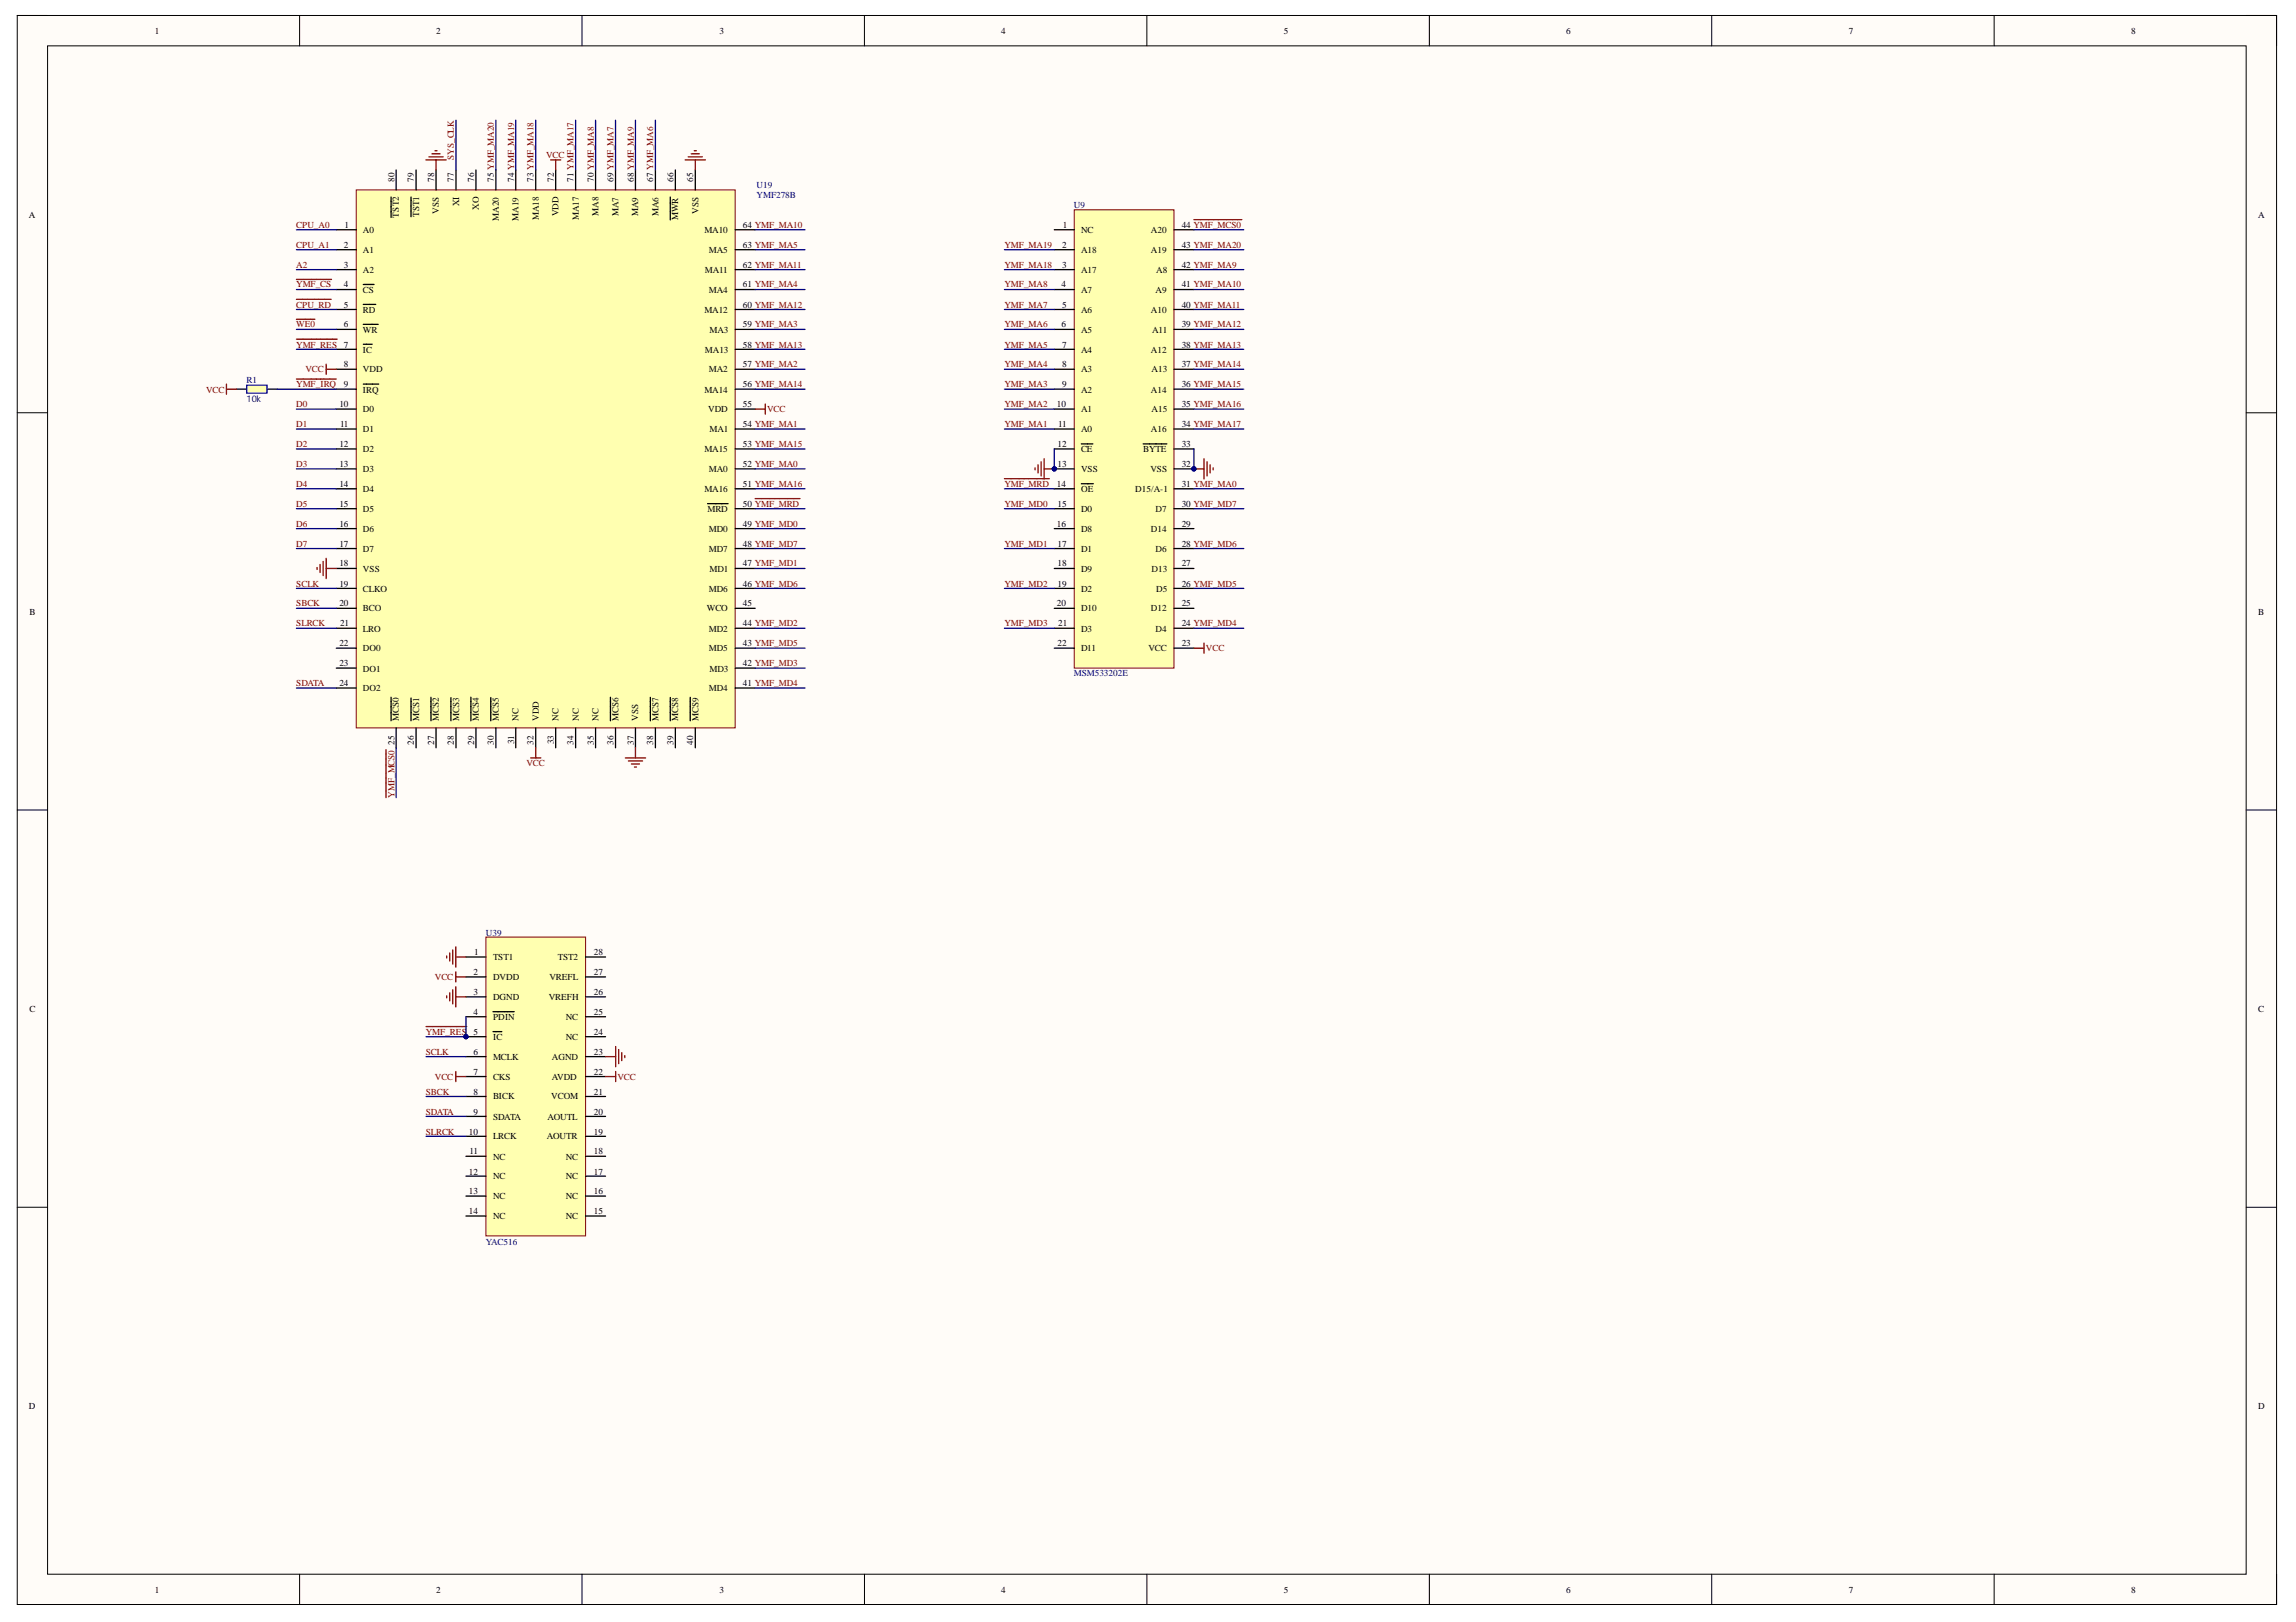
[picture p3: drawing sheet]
<svg xmlns="http://www.w3.org/2000/svg" width="297mm" height="210mm" viewBox="0 0 297 210" stroke-linecap="round" stroke-linejoin="round" font-family="sans-serif">
<defs><g id="words">
<g font-size="1.2">
<text x="20.1" y="4.4">1</text>
<text x="56.4" y="4.4">2</text>
<text x="93.1" y="4.4">3</text>
<text x="129.5" y="4.4">4</text>
<text x="166.1" y="4.4">5</text>
<text x="202.6" y="4.4">6</text>
<text x="239.2" y="4.4">7</text>
<text x="275.7" y="4.4">8</text>
<text x="51" y="23.5" transform="rotate(-90 51 23.5)">80</text>
<text x="53.6" y="23.5" transform="rotate(-90 53.6 23.5)">79</text>
<text x="56.2" y="23.5" transform="rotate(-90 56.2 23.5)">78</text>
<text x="58.7" y="23.5" transform="rotate(-90 58.7 23.5)">77</text>
<text x="61.3" y="23.5" transform="rotate(-90 61.3 23.5)">76</text>
<text x="63.9" y="23.5" transform="rotate(-90 63.9 23.5)">75 YMF_MA20</text>
<text x="66.5" y="23.5" transform="rotate(-90 66.5 23.5)">74 YMF_MA19</text>
<text x="69" y="23.5" transform="rotate(-90 69 23.5)">73 YMF_MA18</text>
<text x="71.7" y="23.5" transform="rotate(-90 71.7 23.5)">72</text>
<text x="74.2" y="23.5" transform="rotate(-90 74.2 23.5)">71 YMF_MA17</text>
<text x="76.8" y="23.5" transform="rotate(-90 76.8 23.5)">70 YMF_MA8</text>
<text x="79.4" y="23.5" transform="rotate(-90 79.4 23.5)">69 YMF_MA7</text>
<text x="82" y="23.5" transform="rotate(-90 82 23.5)">68 YMF_MA9</text>
<text x="84.5" y="23.5" transform="rotate(-90 84.5 23.5)">67 YMF_MA6</text>
<text x="87.1" y="23.5" transform="rotate(-90 87.1 23.5)">66</text>
<text x="89.7" y="23.5" transform="rotate(-90 89.7 23.5)">65</text>
<text x="3.7" y="28.1">A</text>
<text x="44.6" y="29.5">1</text>
<text x="51.6" y="28.1" transform="rotate(-90 51.6 28.1)">TST2</text>
<text x="54.2" y="28.1" transform="rotate(-90 54.2 28.1)">TST1</text>
<text x="56.8" y="27.6" transform="rotate(-90 56.8 27.6)">VSS</text>
<text x="59.4" y="26.7" transform="rotate(-90 59.4 26.7)">XI</text>
<text x="61.9" y="27.1" transform="rotate(-90 61.9 27.1)">XO</text>
<text x="64.6" y="28.6" transform="rotate(-90 64.6 28.6)">MA20</text>
<text x="67.1" y="28.6" transform="rotate(-90 67.1 28.6)">MA19</text>
<text x="69.7" y="28.5" transform="rotate(-90 69.7 28.5)">MA18</text>
<text x="72.3" y="28" transform="rotate(-90 72.3 28)">VDD</text>
<text x="74.9" y="28.5" transform="rotate(-90 74.9 28.5)">MA17</text>
<text x="77.4" y="27.9" transform="rotate(-90 77.4 27.9)">MA8</text>
<text x="80" y="28" transform="rotate(-90 80 28)">MA7</text>
<text x="82.6" y="28" transform="rotate(-90 82.6 28)">MA9</text>
<text x="85.2" y="28" transform="rotate(-90 85.2 28)">MA6</text>
<text x="87.7" y="28.5" transform="rotate(-90 87.7 28.5)">MWR</text>
<text x="90.4" y="27.6" transform="rotate(-90 90.4 27.6)">VSS</text>
<text x="96.1" y="29.5">64 YMF_MA10</text>
<text x="137.5" y="29.5">1</text>
<text x="152.9" y="29.5">44 YMF_MCS0</text>
<text x="292.1" y="28.1">A</text>
<text x="44.5" y="32">2</text>
<text x="44.5" y="34.7">3</text>
<text x="47" y="30.2">A0</text>
<text x="47" y="32.7">A1</text>
<text x="47" y="35.3">A2</text>
<text x="91.1" y="30.2">MA10</text>
<text x="91.2" y="35.3">MA11</text>
<text x="91.7" y="32.7">MA5</text>
<text x="96.1" y="34.7">62 YMF_MA11</text>
<text x="96.1" y="32">63 YMF_MA5</text>
<text x="137.4" y="32">2</text>
<text x="137.4" y="34.7">3</text>
<text x="139.9" y="30.2">NC</text>
<text x="139.9" y="32.7">A18</text>
<text x="139.9" y="35.3">A17</text>
<text x="148.9" y="32.7">A19</text>
<text x="148.9" y="30.2">A20</text>
<text x="149.6" y="35.3">A8</text>
<text x="152.9" y="34.7">42 YMF_MA9</text>
<text x="152.9" y="32">43 YMF_MA20</text>
<text x="44.5" y="37.2">4</text>
<text x="44.5" y="39.8">5</text>
<text x="47" y="37.9">CS</text>
<text x="47" y="40.5">RD</text>
<text x="91.1" y="40.5">MA12</text>
<text x="91.7" y="37.9">MA4</text>
<text x="96.1" y="39.8">60 YMF_MA12</text>
<text x="96.1" y="37.2">61 YMF_MA4</text>
<text x="137.3" y="37.2">4</text>
<text x="137.4" y="39.8">5</text>
<text x="139.9" y="37.9">A7</text>
<text x="139.9" y="40.5">A6</text>
<text x="148.9" y="40.5">A10</text>
<text x="149.5" y="37.9">A9</text>
<text x="152.9" y="39.8">40 YMF_MA11</text>
<text x="152.9" y="37.2">41 YMF_MA10</text>
<text x="44.5" y="42.4">6</text>
<text x="44.5" y="45">7</text>
<text x="44.5" y="47.5">8</text>
<text x="47" y="43">WR</text>
<text x="47" y="45.7">IC</text>
<text x="91.2" y="45.7">MA13</text>
<text x="91.8" y="43">MA3</text>
<text x="96.1" y="47.5">57 YMF_MA2</text>
<text x="96.1" y="45">58 YMF_MA13</text>
<text x="96.1" y="42.4">59 YMF_MA3</text>
<text x="137.3" y="42.4">6</text>
<text x="137.4" y="45">7</text>
<text x="137.4" y="47.5">8</text>
<text x="139.9" y="43">A5</text>
<text x="139.9" y="45.7">A4</text>
<text x="148.9" y="45.7">A12</text>
<text x="149.1" y="43">A11</text>
<text x="152.9" y="47.5">37 YMF_MA14</text>
<text x="152.9" y="45">38 YMF_MA13</text>
<text x="152.9" y="42.4">39 YMF_MA12</text>
<text x="43.9" y="52.7">10</text>
<text x="44.5" y="50.1">9</text>
<text x="47" y="48.2">VDD</text>
<text x="47" y="50.8">IRQ</text>
<text x="47" y="53.3">D0</text>
<text x="91.1" y="50.8">MA14</text>
<text x="91.6" y="53.3">VDD</text>
<text x="91.7" y="48.2">MA2</text>
<text x="96.1" y="52.7">55</text>
<text x="96.1" y="50.1">56 YMF_MA14</text>
<text x="136.7" y="52.7">10</text>
<text x="137.4" y="50.1">9</text>
<text x="139.9" y="48.2">A3</text>
<text x="139.9" y="50.8">A2</text>
<text x="139.9" y="53.3">A1</text>
<text x="148.9" y="50.8">A14</text>
<text x="149" y="53.3">A15</text>
<text x="149" y="48.2">A13</text>
<text x="152.9" y="52.7">35 YMF_MA16</text>
<text x="152.9" y="50.1">36 YMF_MA15</text>
<text x="43.9" y="57.8">12</text>
<text x="44" y="55.3">11</text>
<text x="47" y="56">D1</text>
<text x="47" y="58.5">D2</text>
<text x="91.1" y="58.5">MA15</text>
<text x="91.8" y="56">MA1</text>
<text x="96.1" y="57.8">53 YMF_MA15</text>
<text x="96.1" y="55.3">54 YMF_MA1</text>
<text x="136.8" y="57.8">12</text>
<text x="136.9" y="55.3">11</text>
<text x="139.9" y="56">A0</text>
<text x="139.9" y="58.5">CE</text>
<text x="147.9" y="58.5">BYTE</text>
<text x="148.9" y="56">A16</text>
<text x="152.9" y="57.8">33</text>
<text x="152.9" y="55.3">34 YMF_MA17</text>
<text x="43.9" y="60.4">13</text>
<text x="43.9" y="63">14</text>
<text x="43.9" y="65.6">15</text>
<text x="47" y="61.1">D3</text>
<text x="47" y="63.7">D4</text>
<text x="91.1" y="63.7">MA16</text>
<text x="91.7" y="61.1">MA0</text>
<text x="96.1" y="65.6">50 YMF_MRD</text>
<text x="96.1" y="63">51 YMF_MA16</text>
<text x="96.1" y="60.4">52 YMF_MA0</text>
<text x="136.7" y="63">14</text>
<text x="136.8" y="60.4">13</text>
<text x="136.8" y="65.6">15</text>
<text x="139.9" y="61.1">VSS</text>
<text x="139.9" y="63.7">OE</text>
<text x="146.9" y="63.7">D15/A-1</text>
<text x="148.8" y="61.1">VSS</text>
<text x="152.9" y="65.6">30 YMF_MD7</text>
<text x="152.9" y="63">31 YMF_MA0</text>
<text x="152.9" y="60.4">32</text>
<text x="43.9" y="68.1">16</text>
<text x="43.9" y="70.8">17</text>
<text x="47" y="66.3">D5</text>
<text x="47" y="68.8">D6</text>
<text x="47" y="71.4">D7</text>
<text x="91.5" y="66.3">MRD</text>
<text x="91.7" y="71.4">MD7</text>
<text x="91.7" y="68.8">MD0</text>
<text x="96.1" y="70.8">48 YMF_MD7</text>
<text x="96.1" y="68.1">49 YMF_MD0</text>
<text x="136.7" y="68.1">16</text>
<text x="136.8" y="70.8">17</text>
<text x="139.9" y="66.3">D0</text>
<text x="139.9" y="68.8">D8</text>
<text x="139.9" y="71.4">D1</text>
<text x="148.9" y="68.8">D14</text>
<text x="149.5" y="71.4">D6</text>
<text x="149.5" y="66.3">D7</text>
<text x="152.9" y="70.8">28 YMF_MD6</text>
<text x="152.9" y="68.1">29</text>
<text x="43.9" y="73.3">18</text>
<text x="43.9" y="75.9">19</text>
<text x="47" y="74">VSS</text>
<text x="47" y="76.6">CLKO</text>
<text x="91.7" y="76.6">MD6</text>
<text x="91.8" y="74">MD1</text>
<text x="96.1" y="75.9">46 YMF_MD6</text>
<text x="96.1" y="73.3">47 YMF_MD1</text>
<text x="136.8" y="73.3">18</text>
<text x="136.8" y="75.9">19</text>
<text x="139.9" y="74">D9</text>
<text x="139.9" y="76.6">D2</text>
<text x="149" y="74">D13</text>
<text x="149.6" y="76.6">D5</text>
<text x="152.9" y="75.9">26 YMF_MD5</text>
<text x="152.9" y="73.3">27</text>
<text x="3.8" y="79.6">B</text>
<text x="43.9" y="78.5">20</text>
<text x="43.9" y="83.6">22</text>
<text x="44" y="81.1">21</text>
<text x="47" y="79.1">BCO</text>
<text x="47" y="81.8">LRO</text>
<text x="91.5" y="79.1">WCO</text>
<text x="91.7" y="81.8">MD2</text>
<text x="96.1" y="83.6">43 YMF_MD5</text>
<text x="96.1" y="81.1">44 YMF_MD2</text>
<text x="96.1" y="78.5">45</text>
<text x="136.7" y="78.5">20</text>
<text x="136.8" y="83.6">22</text>
<text x="136.9" y="81.1">21</text>
<text x="139.9" y="79.1">D10</text>
<text x="139.9" y="81.8">D3</text>
<text x="148.9" y="79.1">D12</text>
<text x="149.5" y="81.8">D4</text>
<text x="152.9" y="83.6">23</text>
<text x="152.9" y="81.1">24 YMF_MD4</text>
<text x="152.9" y="78.5">25</text>
<text x="292.1" y="79.6">B</text>
<text x="43.9" y="86.2">23</text>
<text x="43.9" y="88.8">24</text>
<text x="47" y="84.3">DO0</text>
<text x="47" y="86.9">DO1</text>
<text x="47" y="89.4">DO2</text>
<text x="91.7" y="89.4">MD4</text>
<text x="91.7" y="84.3">MD5</text>
<text x="91.8" y="86.9">MD3</text>
<text x="96.1" y="88.8">41 YMF_MD4</text>
<text x="96.1" y="86.2">42 YMF_MD3</text>
<text x="139.9" y="84.3">D11</text>
<text x="148.6" y="84.3">VCC</text>
<text x="51.6" y="93.2" transform="rotate(-90 51.6 93.2)">MCS0</text>
<text x="54.2" y="93.2" transform="rotate(-90 54.2 93.2)">MCS1</text>
<text x="56.8" y="93.2" transform="rotate(-90 56.8 93.2)">MCS2</text>
<text x="59.4" y="93.2" transform="rotate(-90 59.4 93.2)">MCS3</text>
<text x="61.9" y="93.2" transform="rotate(-90 61.9 93.2)">MCS4</text>
<text x="64.6" y="93.2" transform="rotate(-90 64.6 93.2)">MCS5</text>
<text x="67.1" y="93.2" transform="rotate(-90 67.1 93.2)">NC</text>
<text x="69.7" y="93.2" transform="rotate(-90 69.7 93.2)">VDD</text>
<text x="72.3" y="93.2" transform="rotate(-90 72.3 93.2)">NC</text>
<text x="74.9" y="93.2" transform="rotate(-90 74.9 93.2)">NC</text>
<text x="77.4" y="93.2" transform="rotate(-90 77.4 93.2)">NC</text>
<text x="80" y="93.2" transform="rotate(-90 80 93.2)">MCS6</text>
<text x="82.6" y="93.2" transform="rotate(-90 82.6 93.2)">VSS</text>
<text x="85.2" y="93.2" transform="rotate(-90 85.2 93.2)">MCS7</text>
<text x="87.7" y="93.2" transform="rotate(-90 87.7 93.2)">MCS8</text>
<text x="90.4" y="93.2" transform="rotate(-90 90.4 93.2)">MCS9</text>
<text x="51" y="96.4" transform="rotate(-90 51 96.4)">25</text>
<text x="53.6" y="96.4" transform="rotate(-90 53.6 96.4)">26</text>
<text x="56.2" y="96.4" transform="rotate(-90 56.2 96.4)">27</text>
<text x="58.7" y="96.4" transform="rotate(-90 58.7 96.4)">28</text>
<text x="61.3" y="96.4" transform="rotate(-90 61.3 96.4)">29</text>
<text x="63.9" y="96.4" transform="rotate(-90 63.9 96.4)">30</text>
<text x="66.5" y="96.3" transform="rotate(-90 66.5 96.3)">31</text>
<text x="69" y="96.4" transform="rotate(-90 69 96.4)">32</text>
<text x="71.7" y="96.3" transform="rotate(-90 71.7 96.3)">33</text>
<text x="74.2" y="96.4" transform="rotate(-90 74.2 96.4)">34</text>
<text x="76.8" y="96.4" transform="rotate(-90 76.8 96.4)">35</text>
<text x="79.4" y="96.4" transform="rotate(-90 79.4 96.4)">36</text>
<text x="82" y="96.4" transform="rotate(-90 82 96.4)">37</text>
<text x="84.5" y="96.4" transform="rotate(-90 84.5 96.4)">38</text>
<text x="87.1" y="96.4" transform="rotate(-90 87.1 96.4)">39</text>
<text x="89.7" y="96.4" transform="rotate(-90 89.7 96.4)">40</text>
<text x="61.3" y="123.6">1</text>
<text x="63.8" y="124.3">TST1</text>
<text x="72.2" y="124.3">TST2</text>
<text x="76.8" y="123.6">28</text>
<text x="3.8" y="131">C</text>
<text x="61.3" y="126.2">2</text>
<text x="61.3" y="128.8">3</text>
<text x="61.3" y="131.4">4</text>
<text x="63.8" y="126.8">DVDD</text>
<text x="63.8" y="129.4">DGND</text>
<text x="63.8" y="132">PDIN</text>
<text x="71" y="129.4">VREFH</text>
<text x="71.1" y="126.8">VREFL</text>
<text x="73.2" y="132">NC</text>
<text x="76.8" y="131.4">25</text>
<text x="76.8" y="128.8">26</text>
<text x="76.8" y="126.2">27</text>
<text x="292.1" y="131">C</text>
<text x="61.3" y="133.9">5</text>
<text x="61.3" y="136.5">6</text>
<text x="63.8" y="134.6">IC</text>
<text x="63.8" y="137.1">MCLK</text>
<text x="71.4" y="137.1">AGND</text>
<text x="73.2" y="134.6">NC</text>
<text x="76.8" y="136.5">23</text>
<text x="76.8" y="133.9">24</text>
<text x="61.3" y="139.1">7</text>
<text x="61.3" y="141.7">8</text>
<text x="63.8" y="139.7">CKS</text>
<text x="63.8" y="142.3">BICK</text>
<text x="71.3" y="142.3">VCOM</text>
<text x="71.4" y="139.7">AVDD</text>
<text x="76.8" y="141.7">21</text>
<text x="76.8" y="139.1">22</text>
<text x="60.7" y="146.9">10</text>
<text x="60.7" y="149.4">11</text>
<text x="61.3" y="144.2">9</text>
<text x="63.8" y="144.9">SDATA</text>
<text x="63.8" y="147.4">LRCK</text>
<text x="70.7" y="147.4">AOUTR</text>
<text x="70.8" y="144.9">AOUTL</text>
<text x="76.8" y="149.4">18</text>
<text x="76.8" y="146.9">19</text>
<text x="76.8" y="144.2">20</text>
<text x="60.7" y="152">12</text>
<text x="60.7" y="154.5">13</text>
<text x="63.8" y="150.1">NC</text>
<text x="63.8" y="152.6">NC</text>
<text x="63.8" y="155.2">NC</text>
<text x="73.2" y="155.2">NC</text>
<text x="73.2" y="152.6">NC</text>
<text x="73.2" y="150.1">NC</text>
<text x="76.8" y="154.5">16</text>
<text x="76.8" y="152">17</text>
<text x="60.7" y="157.2">14</text>
<text x="63.8" y="157.8">NC</text>
<text x="73.2" y="157.8">NC</text>
<text x="76.8" y="157.2">15</text>
<text x="3.7" y="182.4">D</text>
<text x="292.1" y="182.4">D</text>
<text x="20.1" y="206.1">1</text>
<text x="56.4" y="206.1">2</text>
<text x="93.1" y="206.1">3</text>
<text x="129.5" y="206.1">4</text>
<text x="166.1" y="206.1">5</text>
<text x="202.6" y="206.1">6</text>
<text x="239.2" y="206.1">7</text>
<text x="275.7" y="206.1">8</text>
</g>
<g font-size="1.2" fill="#800000">
<text x="58.7" y="20.7" transform="rotate(-90 58.7 20.7)">SYS_CLK</text>
<text x="70.6" y="20.5">VCC</text>
<text x="38.3" y="29.5">CPU_A0</text>
<text x="38.3" y="34.7">A2</text>
<text x="38.3" y="32">CPU_A1</text>
<text x="130" y="34.7">YMF_MA18</text>
<text x="130" y="32">YMF_MA19</text>
<text x="38.3" y="37.2">YMF_CS</text>
<text x="38.3" y="39.8">CPU_RD</text>
<text x="130" y="39.8">YMF_MA7</text>
<text x="130" y="37.2">YMF_MA8</text>
<text x="38.3" y="42.4">WE0</text>
<text x="38.3" y="45">YMF_RES</text>
<text x="130" y="47.5">YMF_MA4</text>
<text x="130" y="45">YMF_MA5</text>
<text x="130" y="42.4">YMF_MA6</text>
<text x="26.7" y="50.8">VCC</text>
<text x="38.3" y="52.7">D0</text>
<text x="38.3" y="50.1">YMF_IRQ</text>
<text x="39.5" y="48.2">VCC</text>
<text x="99.2" y="53.3">VCC</text>
<text x="130" y="52.7">YMF_MA2</text>
<text x="130" y="50.1">YMF_MA3</text>
<text x="38.3" y="55.3">D1</text>
<text x="38.3" y="57.8">D2</text>
<text x="130" y="55.3">YMF_MA1</text>
<text x="38.3" y="60.4">D3</text>
<text x="38.3" y="63">D4</text>
<text x="38.3" y="65.6">D5</text>
<text x="130" y="65.6">YMF_MD0</text>
<text x="130" y="63">YMF_MRD</text>
<text x="38.3" y="68.1">D6</text>
<text x="38.3" y="70.8">D7</text>
<text x="130" y="70.8">YMF_MD1</text>
<text x="38.3" y="75.9">SCLK</text>
<text x="130" y="75.9">YMF_MD2</text>
<text x="38.3" y="78.5">SBCK</text>
<text x="38.3" y="81.1">SLRCK</text>
<text x="130" y="81.1">YMF_MD3</text>
<text x="38.3" y="88.8">SDATA</text>
<text x="156" y="84.3">VCC</text>
<text x="68.1" y="99.2">VCC</text>
<text x="51" y="103.2" transform="rotate(-90 51 103.2)">YMF_MCS0</text>
<text x="56.3" y="126.8">VCC</text>
<text x="55.1" y="133.9">YMF_RES</text>
<text x="55.1" y="136.5">SCLK</text>
<text x="55.1" y="141.7">SBCK</text>
<text x="56.3" y="139.7">VCC</text>
<text x="79.9" y="139.7">VCC</text>
<text x="55.1" y="146.9">SLRCK</text>
<text x="55.1" y="144.2">SDATA</text>
</g>
<g font-size="1.2" fill="#000080">
<text x="97.9" y="24.3">U19</text>
<text x="97.9" y="25.6">YMF278B</text>
<text x="138.9" y="26.9">U9</text>
<text x="31.9" y="52">10k</text>
<text x="31.9" y="49.6">R1</text>
<text x="138.9" y="87.5">MSM533202E</text>
<text x="62.9" y="121.1">U39</text>
<text x="62.9" y="161.1">YAC516</text>
</g>
</g></defs>
<path d="M2.2 2h292.3v205.6h-292.3z" fill-rule="evenodd" fill="#fffcf8"/>
<path d="M2.2 2h292.3v205.6h-292.3z" fill="none" stroke="#000" stroke-width=".13"/>
<path d="M6.2 5.9h284.4v197.8h-284.4z" fill-rule="evenodd" fill="#fffcf8"/>
<g fill="none" stroke="#000" stroke-width=".13">
<path d="M2.2 2h4M6.2 5.9h284.4v197.8h-284.4zM38.8 2v3.9M75.3 2v3.9M111.8 2v3.9M148.4 2v3.9M184.9 2v3.9M221.4 2v3.9M258 2v3.9M290.6 2h3.9v3.9M2.2 53.4h4M290.6 53.4h3.9"/>
<path d="M2.2 104.8h4M290.6 104.8h3.9M2.2 156.2h4M290.6 156.2h3.9M38.8 203.7v3.9M75.3 203.7v3.9M111.8 203.7v3.9M148.4 203.7v3.9M184.9 203.7v3.9M221.4 203.7v3.9M258 203.7v3.9M294.5 203.7v3.9"/>
</g>
<path d="M46.1 24.6h49v69.6h-49z" fill-rule="evenodd" fill="#ffffb0"/>
<path d="M46.1 24.6h49v69.6h-49z" fill="none" stroke="#800000" stroke-width=".13"/>
<g fill="none" stroke="#000" stroke-width=".17">
<path d="M43.5 29.7h2.6M43.5 32.3h2.6M43.5 34.9h2.6M43.5 37.5h2.6M47 36.8h1.4M47 39.4h1.6M50.6 25.5v2.6M51.3 22v2.6M53.2 25.5v2.5M53.8 22v2.6M56.4 22v2.6M59 22v2.6"/>
<path d="M61.6 22v2.6M64.2 22v2.6M66.7 22v2.6M69.3 22v2.6M71.9 22v2.6M74.5 22v2.6M77.1 22v2.6M79.6 22v2.6M82.2 22v2.6M84.8 22v2.6M86.7 25.5v3M87.4 22v2.6"/>
<path d="M90 22v2.6M95.1 29.7h2.6M95.1 32.3h2.6M95.1 34.9h2.6M95.1 37.5h2.6M43.5 40h2.6M43.5 42.6h2.6M43.5 45.2h2.6M43.5 47.8h2.6M43.5 50.4h2.6M43.5 52.9h2.6M43.5 55.5h2.6"/>
<path d="M43.5 58.1h2.6M47 42h1.9M47 44.6h1.1M47 49.7h2M95.1 40h2.6M95.1 42.6h2.6M95.1 45.2h2.6M95.1 47.8h2.6M95.1 50.4h2.6M95.1 52.9h2.6M95.1 55.5h2.6M95.1 58.1h2.6"/>
<path d="M43.5 60.7h2.6M43.5 63.3h2.6M43.5 65.8h2.6M43.5 68.4h2.6M43.5 71h2.6M43.5 73.6h2.6M43.5 76.1h2.6M43.5 78.7h2.6M91.5 65.2h2.7M95.1 60.7h2.6M95.1 63.3h2.6M95.1 65.8h2.6"/>
<path d="M95.1 68.4h2.6M95.1 71h2.6M95.1 73.6h2.6M95.1 76.1h2.6M95.1 78.7h2.6M43.5 81.3h2.6M43.5 83.9h2.6M43.5 86.5h2.6M43.5 89h2.6M50.6 90.2v3.1M51.3 94.2v2.6M53.2 90.3v3"/>
<path d="M53.8 94.2v2.6M55.8 90.2v3.1M56.4 94.2v2.6M58.3 90.3v3M59 94.2v2.6M60.9 90.2v3.1M61.6 94.2v2.6M63.5 90.3v3M64.2 94.2v2.6M66.7 94.2v2.6M69.3 94.2v2.6M71.9 94.2v2.6"/>
<path d="M74.5 94.2v2.6M77.1 94.2v2.6M79 90.2v3.1M79.6 94.2v2.6M82.2 94.2v2.6M84.1 90.2v3.1M84.8 94.2v2.6M86.7 90.3v3M87.4 94.2v2.6M89.3 90.2v3.1M90 94.2v2.6M95.1 81.3h2.6"/>
<path d="M95.1 83.9h2.6M95.1 86.5h2.6M95.1 89h2.6"/>
</g>
<path d="M38.3 36.2h4.6M38.3 38.7h4.5M71.2 20.7h1.3M71.9 20.7v1.3M38.3 41.3h2.4M38.3 43.9h5.3M41 73.4v.3M41.4 73v1.1M41.8 72.7v1.8M42.2 72.3v2.6M42.2 73.6h1.3" fill="none" stroke="#800000" stroke-width=".17"/>
<circle cx="60.3" cy="134.2" r=".26" fill="#000080"/>
<circle cx="60.3" cy="134.2" r=".26" fill="none" stroke="#000080" stroke-width=".13"/>
<path d="M62.9 121.3h12.9v38.6h-12.9z" fill-rule="evenodd" fill="#ffffb0"/>
<path d="M62.9 121.3h12.9v38.6h-12.9z" fill="none" stroke="#800000" stroke-width=".13"/>
<path d="M60.3 123.8h2.6M60.3 126.4h2.6M60.3 129h2.6M60.3 131.6h2.6M60.3 134.2h2.6M63.8 130.9h2.7M63.8 133.5h1.1" fill="none" stroke="#000" stroke-width=".17"/>
<circle cx="60.3" cy="134.2" r=".26" fill="#000080"/>
<circle cx="60.3" cy="134.2" r=".26" fill="none" stroke="#000080" stroke-width=".13"/>
<g fill="none" stroke="#000" stroke-width=".17">
<path d="M60.3 136.7h2.6M60.3 139.3h2.6M75.8 136.7h2.5M75.8 139.3h2.5M75.8 134.2h2.5M75.8 131.6h2.5M75.8 129h2.5M75.8 126.4h2.5M75.8 123.8h2.5M60.3 141.9h2.6M60.3 144.5h2.6M60.3 147.1h2.6"/>
<path d="M60.3 149.6h2.6M60.3 152.2h2.6M60.3 154.8h2.6M60.3 157.4h2.6M75.8 141.9h2.5M75.8 144.5h2.5M75.8 147.1h2.5M75.8 149.6h2.5M75.8 152.2h2.5M75.8 154.8h2.5M75.8 157.4h2.5"/>
</g>
<path d="M38.3 49.1h5.2M134.7 59.8v1.8M135.1 59.4v2.6M129.9 61.9h5.9M133.9 60.5v.3M134.3 60.1v1.1M135.1 60.7h1.3M55.1 132.8h5.3" fill="none" stroke="#800000" stroke-width=".17"/>
<circle cx="136.4" cy="60.7" r=".26" fill="#000080"/>
<circle cx="136.4" cy="60.7" r=".26" fill="none" stroke="#000080" stroke-width=".13"/>
<circle cx="136.4" cy="60.7" r=".26" fill="#000080"/>
<circle cx="136.4" cy="60.7" r=".26" fill="none" stroke="#000080" stroke-width=".13"/>
<circle cx="154.5" cy="60.7" r=".26" fill="#000080"/>
<circle cx="154.5" cy="60.7" r=".26" fill="none" stroke="#000080" stroke-width=".13"/>
<path d="M139 27.2h12.9v59.3h-12.9z" fill-rule="evenodd" fill="#ffffb0"/>
<path d="M139 27.2h12.9v59.3h-12.9z" fill="none" stroke="#800000" stroke-width=".13"/>
<g fill="none" stroke="#000" stroke-width=".17">
<path d="M136.4 29.7h2.6M136.4 32.3h2.6M136.4 34.9h2.6M136.4 37.5h2.6M136.4 40h2.6M136.4 42.6h2.6M136.4 45.2h2.6M136.4 47.8h2.6M136.4 50.4h2.6M136.4 52.9h2.6M136.4 55.5h2.6M136.4 58.1h2.6"/>
<path d="M139.9 57.4h1.5M136.4 60.7h2.6"/>
</g>
<circle cx="136.4" cy="60.7" r=".26" fill="#000080"/>
<circle cx="136.4" cy="60.7" r=".26" fill="none" stroke="#000080" stroke-width=".13"/>
<g fill="none" stroke="#000" stroke-width=".17">
<path d="M136.4 63.3h2.6M136.4 65.8h2.6M136.4 68.4h2.6M136.4 71h2.6M136.4 73.6h2.6M136.4 76.1h2.6M136.4 78.7h2.6M139.9 62.6h1.5M151.9 63.3h2.6M151.9 65.8h2.6M151.9 68.4h2.6M151.9 71h2.6"/>
<path d="M151.9 73.6h2.6M151.9 76.1h2.6M151.9 78.7h2.6M151.9 60.7h2.6M136.4 81.3h2.6M136.4 83.9h2.6M151.9 81.3h2.6M151.9 83.9h2.6"/>
</g>
<circle cx="154.5" cy="60.7" r=".26" fill="#000080"/>
<circle cx="154.5" cy="60.7" r=".26" fill="none" stroke="#000080" stroke-width=".13"/>
<g fill="none" stroke="#000" stroke-width=".17">
<path d="M151.9 37.5h2.6M151.9 34.9h2.6M151.9 32.3h2.6M151.9 29.7h2.6M147.9 57.4h3.1M151.9 58.1h2.6M151.9 55.5h2.6M151.9 52.9h2.6M151.9 50.4h2.6M151.9 47.8h2.6M151.9 45.2h2.6M151.9 42.6h2.6"/>
<path d="M151.9 40h2.6"/>
</g>
<path d="M155.8 59.4v2.6M156.2 59.8v1.8M154.5 60.7h1.3M156.6 60.1v1.1M157 60.5v.3M154.5 83.9h1.3M155.8 83.2v1.3" fill="none" stroke="#800000" stroke-width=".17"/>
<circle cx="154.5" cy="60.7" r=".26" fill="#000080"/>
<circle cx="154.5" cy="60.7" r=".26" fill="none" stroke="#000080" stroke-width=".13"/>
<g fill="none" stroke="#800000" stroke-width=".17">
<path d="M55.9 19.9h1M56.3 19.5h.2M89.4 19.9h1.1M89.8 19.5h.3M55.1 20.7h2.6M55.5 20.3h1.8M56.4 20.7v1.3M88.6 20.7h2.7M89 20.3h1.9M90 20.7v1.3M154.5 28.4h6.2M42.2 47.1v1.3"/>
<path d="M42.2 47.8h1.3M97.7 52.9h1.3M99 52.3v1.3M97.7 64.5h5.8M49.9 97v6.2M68.7 98.1h1.3M69.3 96.8v1.3M80.9 98.1h2.6M81.3 98.5h1.8M81.7 98.9h1M82.1 99.3h.2M82.2 96.8v1.3"/>
<path d="M57.8 123.7v.3M57.8 128.9v.2M58.2 123.3v1.1M58.2 128.5v1M58.6 122.9v1.9M58.6 128.1v1.8M59 122.5v2.7M59 125.8v1.3M59 127.7v2.6M59 138.7v1.3M59 139.3h1.3M59 126.4h1.3"/>
<path d="M59 129h1.3M59 123.8h1.3M78.3 139.3h1.4M78.3 136.7h1.4M79.7 135.4v2.6M79.7 138.7v1.3M80 135.8v1.9M80.4 136.2v1.1M80.8 136.6v.3"/>
</g>
<g fill="none" stroke="#000080" stroke-width=".17">
<path d="M38.3 32.3h5.2M38.3 34.9h5.2M38.3 29.7h5.2M38.3 37.5h5.2M38.3 52.9h5.2M38.3 55.5h5.2M38.3 58.1h5.2M38.3 40h5.2M38.3 42.6h5.2M38.3 45.2h5.2M38.3 60.7h5.2M38.3 63.3h5.2"/>
<path d="M38.3 65.8h5.2M38.3 68.4h5.2M38.3 71h5.2M55.1 134.2h5.2"/>
</g>
<circle cx="60.3" cy="134.2" r=".26" fill="#000080"/>
<circle cx="60.3" cy="134.2" r=".26" fill="none" stroke="#000080" stroke-width=".13"/>
<g fill="none" stroke="#000080" stroke-width=".17">
<path d="M129.9 37.5h6.5M129.9 34.9h6.5M129.9 32.3h6.5M154.5 37.5h6.4M154.5 34.9h6.4M154.5 32.3h6.4M154.5 29.7h6.4M129.9 55.5h6.5M129.9 52.9h6.5M129.9 50.4h6.5M129.9 47.8h6.5M129.9 45.2h6.5"/>
<path d="M129.9 42.6h6.5M129.9 40h6.5M154.5 55.5h6.4M154.5 52.9h6.4M154.5 50.4h6.4M154.5 47.8h6.4M154.5 45.2h6.4M154.5 42.6h6.4M154.5 40h6.4M154.5 58.1v2.6M129.9 65.8h6.5M129.9 71h6.5"/>
<path d="M129.9 76.1h6.5M129.9 63.3h6.5M154.5 65.8h6.4M154.5 71h6.4M154.5 76.1h6.4M154.5 63.3h6.4M129.9 81.3h6.5M154.5 81.3h6.4"/>
</g>
<circle cx="154.5" cy="60.7" r=".26" fill="#000080"/>
<circle cx="154.5" cy="60.7" r=".26" fill="none" stroke="#000080" stroke-width=".13"/>
<path d="M136.4 58.1v2.6" fill="none" stroke="#000080" stroke-width=".17"/>
<circle cx="136.4" cy="60.7" r=".26" fill="#000080"/>
<circle cx="136.4" cy="60.7" r=".26" fill="none" stroke="#000080" stroke-width=".13"/>
<g fill="none" stroke="#000080" stroke-width=".17">
<path d="M59 15.6v6.4M64.2 15.6v6.4M66.7 15.6v6.4M69.3 15.6v6.4M74.5 15.6v6.4M77.1 15.6v6.4M79.6 15.6v6.4M82.2 15.6v6.4M84.8 15.6v6.4M97.7 37.5h6.4M97.7 34.9h6.4M97.7 32.3h6.4"/>
<path d="M97.7 29.7h6.4M97.7 58.1h6.4M97.7 55.5h6.4M97.7 50.4h6.4M97.7 47.8h6.4M97.7 45.2h6.4M97.7 42.6h6.4M97.7 40h6.4M38.3 76.1h5.2M38.3 78.7h5.2M97.7 68.4h6.4M97.7 73.6h6.4"/>
<path d="M97.7 65.8h6.4M97.7 71h6.4M97.7 76.1h6.4M97.7 63.3h6.4M97.7 60.7h6.4M38.3 81.3h5.2M51.3 96.8v6.4M97.7 81.3h6.4M97.7 86.5h6.4M97.7 89h6.4M97.7 83.9h6.4M55.1 136.7h5.2"/>
<path d="M60.3 131.6v2.6M55.1 141.9h5.2M55.1 147.1h5.2"/>
</g>
<circle cx="60.3" cy="134.2" r=".26" fill="#000080"/>
<circle cx="60.3" cy="134.2" r=".26" fill="none" stroke="#000080" stroke-width=".13"/>
<path d="M38.3 89h5.2M55.1 144.5h5.2" fill="none" stroke="#000080" stroke-width=".17"/>
<path d="M30.6 50.4h1.3M34.5 50.4h1.4" fill="none" stroke="#000" stroke-width=".17"/>
<path d="M31.9 49.8h2.6v1.1h-2.6z" fill-rule="evenodd" fill="#ffffb0"/>
<path d="M31.9 49.8h2.6v1.1h-2.6z" fill="none" stroke="#00f" stroke-width=".17"/>
<path d="M29.3 49.7v1.3M29.3 50.4h1.3" fill="none" stroke="#800000" stroke-width=".17"/>
<path d="M35.9 50.4h7.6" fill="none" stroke="#000080" stroke-width=".17"/>
<use href="#words"/>
</svg>
